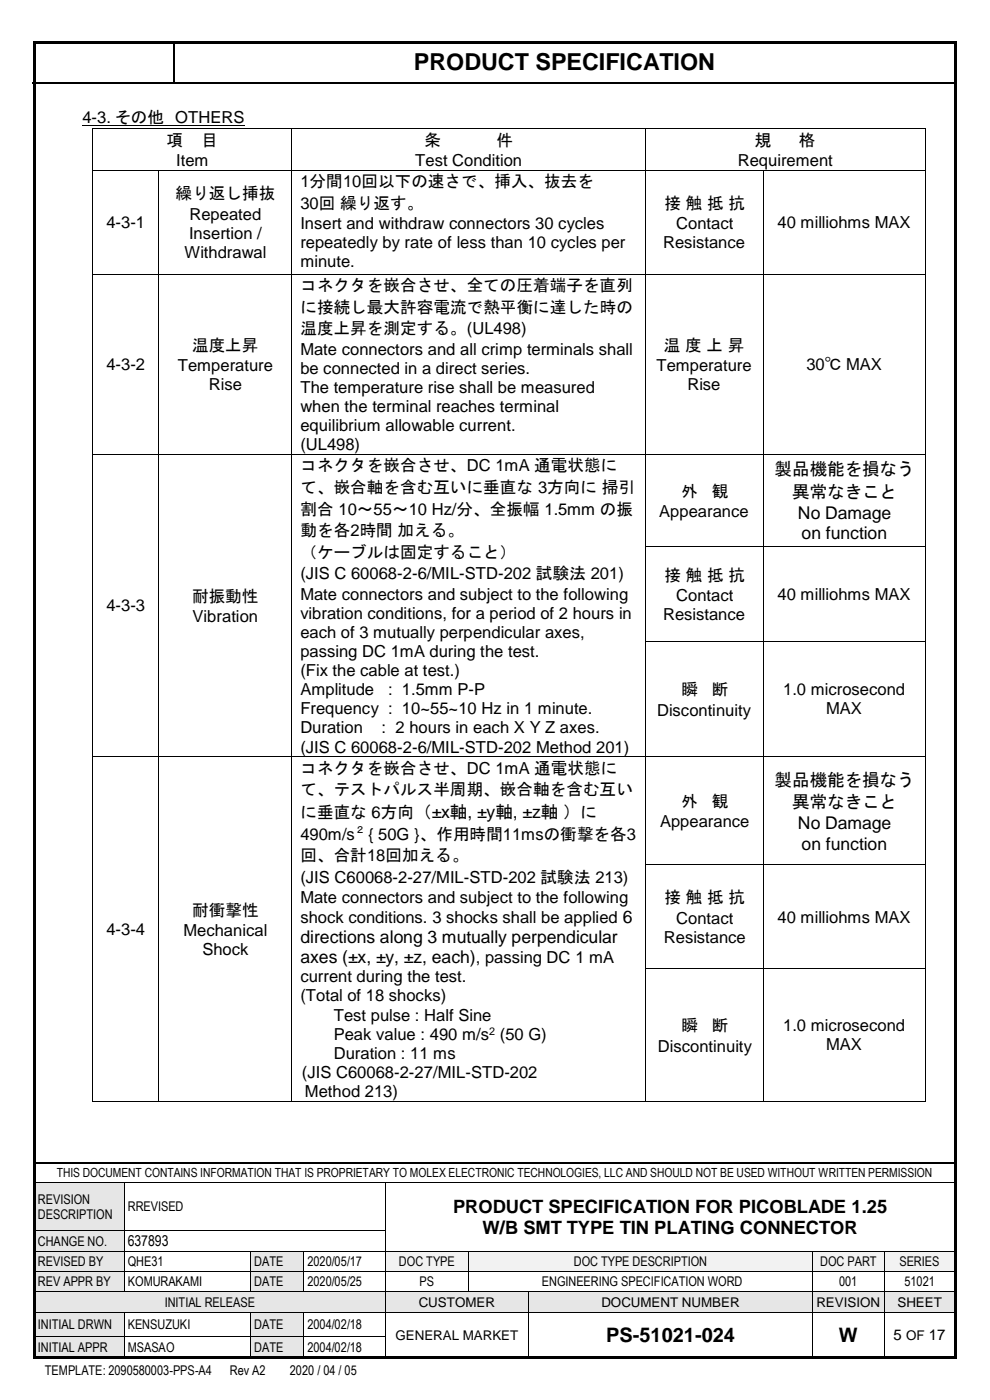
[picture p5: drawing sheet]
<svg xmlns="http://www.w3.org/2000/svg" width="210mm" height="297mm" viewBox="0 0 210 297" stroke-linecap="round" stroke-linejoin="round" font-family="sans-serif">
<defs><g id="words">
<text font-size="5" x="87.8" y="14.9">PRODUCT SPECIFICATION</text>
<g font-size="4.2">
<text x="128.6" y="284.7">PS-51021-024</text>
<text x="178" y="284.7">W</text>
</g>
<g font-size="3.9">
<text x="96.1" y="257.3">PRODUCT SPECIFICATION FOR PICOBLADE 1.25</text>
<text x="102.4" y="261.7">W/B SMT TYPE TIN PLATING CONNECTOR</text>
</g>
<g font-size="3.7">
<text x="164.3" y="100.8">製品機能を損なう</text>
<text x="168.1" y="105.6">異常なきこと</text>
<text x="169.3" y="110.1">No Damage</text>
<text x="170" y="114.4">on function</text>
<text x="164.3" y="166.6">製品機能を損なう</text>
<text x="168.1" y="171.5">異常なきこと</text>
<text x="169.3" y="176">No Damage</text>
<text x="170" y="180.2">on function</text>
<text x="63.7" y="200">directions along 3 mutually perpendicular</text>
<text x="63.7" y="204.3">axes (±x, ±y, ±z, each), passing DC 1 mA</text>
</g>
<g font-size="3.5">
<text x="17.5" y="26.2">4-3. その他 OTHERS</text>
<text x="35.3" y="30.9">項</text>
<text x="37.4" y="35.2">Item</text>
<text x="42.7" y="30.9">目</text>
<text x="88.1" y="35.2">Test Condition</text>
<text x="90" y="30.9">条</text>
<text x="105.3" y="30.9">件</text>
<text x="156.5" y="35.2">Requirement</text>
<text x="160.1" y="30.9">規</text>
<text x="169.5" y="30.9">格</text>
<text x="63.7" y="39.7">1分間10回以下の速さで、挿入、抜去を</text>
<text x="37.3" y="42.3">繰り返し挿抜</text>
<text x="40.2" y="46.6">Repeated</text>
<text x="63.7" y="44.3">30回 繰り返す。</text>
<text x="141" y="44.3">接 触 抵 抗</text>
<text x="22.6" y="48.4">4-3-1</text>
<text x="40.1" y="50.7">Insertion /</text>
<text x="63.7" y="48.6">Insert and withdraw connectors 30 cycles</text>
<text x="63.7" y="52.7">repeatedly by rate of less than 10 cycles per</text>
<text x="140.7" y="52.7">Resistance</text>
<text x="143.5" y="48.6">Contact</text>
<text x="165" y="48.4">40 milliohms MAX</text>
<text x="39.1" y="54.7">Withdrawal</text>
<text x="63.7" y="56.7">minute.</text>
<text x="63.7" y="61.8">コネクタを嵌合させ、全ての圧着端子を直列</text>
<text x="63.7" y="66.3">に接続し最大許容電流で熱平衡に達した時の</text>
<text x="63.7" y="70.9">温度上昇を測定する。(UL498)</text>
<text x="40.8" y="74.5">温度上昇</text>
<text x="63.7" y="75.2">Mate connectors and all crimp terminals shall</text>
<text x="140.8" y="74.5">温 度 上 昇</text>
<text x="22.6" y="78.5">4-3-2</text>
<text x="37.7" y="78.7">Temperature</text>
<text x="44.3" y="82.8">Rise</text>
<text x="63.7" y="79.3">be connected in a direct series.</text>
<text x="63.7" y="83.4">The temperature rise shall be measured</text>
<text x="139.3" y="78.7">Temperature</text>
<text x="145.8" y="82.8">Rise</text>
<text x="171.1" y="78.5">30℃ MAX</text>
<text x="63.7" y="87.4">when the terminal reaches terminal</text>
<text x="63.7" y="91.4">equilibrium allowable current.</text>
<text x="63.7" y="95.5">(UL498)</text>
<text x="63.7" y="100">コネクタを嵌合させ、DC 1mA 通電状態に</text>
<text x="63.7" y="104.6">て、嵌合軸を含む互いに垂直な 3方向に 掃引</text>
<text x="144.6" y="105.4">外</text>
<text x="151" y="105.4">観</text>
<text x="63.7" y="109.2">割合 10～55～10 Hz/分、全振幅 1.5mm の振</text>
<text x="63.7" y="113.7">動を各2時間 加える。</text>
<text x="139.9" y="109.7">Appearance</text>
<text x="63.7" y="118.3">（ケーブルは固定すること）</text>
<text x="63.7" y="122.9">(JIS C 60068-2-6/MIL-STD-202 試験法 201)</text>
<text x="141" y="123.2">接 触 抵 抗</text>
<text x="22.6" y="129.7">4-3-3</text>
<text x="40.8" y="127.7">耐振動性</text>
<text x="63.7" y="127.2">Mate connectors and subject to the following</text>
<text x="63.7" y="131.3">vibration conditions, for a period of 2 hours in</text>
<text x="140.7" y="131.5">Resistance</text>
<text x="143.5" y="127.5">Contact</text>
<text x="165" y="127.2">40 milliohms MAX</text>
<text x="40.9" y="132">Vibration</text>
<text x="63.7" y="135.3">each of 3 mutually perpendicular axes,</text>
<text x="63.7" y="139.4">passing DC 1mA during the test.</text>
<text x="63.7" y="143.4">(Fix the cable at test.)</text>
<text x="63.7" y="147.5">Amplitude</text>
<text x="82.3" y="147.5">: 1.5mm P-P</text>
<text x="144.6" y="147.5">瞬</text>
<text x="151" y="147.5">断</text>
<text x="166.2" y="147.5">1.0 microsecond</text>
<text x="63.7" y="151.5">Frequency : 10~55~10 Hz in 1 minute.</text>
<text x="63.7" y="155.6">Duration</text>
<text x="81" y="155.6">: 2 hours in each X Y Z axes.</text>
<text x="139.4" y="151.8">Discontinuity</text>
<text x="175.3" y="151.5">MAX</text>
<text x="63.7" y="159.7">(JIS C 60068-2-6/MIL-STD-202 Method 201)</text>
<text x="63.7" y="164.2">コネクタを嵌合させ、DC 1mA 通電状態に</text>
<text x="63.7" y="168.7">て、テストパルス半周期、嵌合軸を含む互い</text>
<text x="63.7" y="173.5">に垂直な 6方向（±x軸, ±y軸, ±z軸 ）に</text>
<text x="144.6" y="171.2">外</text>
<text x="151" y="171.2">観</text>
<text x="63.7" y="178.1">490m/s</text>
<text x="78.1" y="178.1">{ 50G }、作用時間11msの衝撃を各3</text>
<text x="140" y="175.5">Appearance</text>
<text x="63.7" y="182.7">回、合計18回加える。</text>
<text x="63.7" y="187.3">(JIS C60068-2-27/MIL-STD-202 試験法 213)</text>
<text x="63.7" y="191.6">Mate connectors and subject to the following</text>
<text x="141" y="191.7">接 触 抵 抗</text>
<text x="40.8" y="194.3">耐衝撃性</text>
<text x="63.7" y="195.8">shock conditions. 3 shocks shall be applied 6</text>
<text x="143.5" y="196">Contact</text>
<text x="165" y="195.7">40 milliohms MAX</text>
<text x="22.6" y="198.3">4-3-4</text>
<text x="38.9" y="198.6">Mechanical</text>
<text x="42.9" y="202.6">Shock</text>
<text x="140.8" y="200">Resistance</text>
<text x="63.7" y="208.4">current during the test.</text>
<text x="63.7" y="212.5">(Total of 18 shocks)</text>
<text x="70.8" y="216.5">Test pulse : Half Sine</text>
<text x="70.8" y="220.6">Peak value : 490 m/s (50 G)</text>
<text x="144.6" y="218.8">瞬</text>
<text x="151" y="218.8">断</text>
<text x="166.2" y="218.8">1.0 microsecond</text>
<text x="70.8" y="224.7">Duration : 11 ms</text>
<text x="139.6" y="223.1">Discontinuity</text>
<text x="175.3" y="222.8">MAX</text>
<text x="64.1" y="228.7">(JIS C60068-2-27/MIL-STD-202</text>
<text x="64.7" y="232.8">Method 213)</text>
</g>
<g font-size="3.2">
<text x="27.1" y="264.4">637893</text>
<text x="189.6" y="284.4">5 OF 17</text>
</g>
<g font-size="2.8">
<text x="8" y="255.3">REVISION</text>
<text x="27.1" y="257">RREVISED</text>
<text x="8" y="258.6">DESCRIPTION</text>
<text x="8" y="264.2">CHANGE NO.</text>
<text x="8" y="268.6">REVISED BY</text>
<text x="27.1" y="268.6">QHE31</text>
<text x="53.9" y="268.6">DATE</text>
<text x="65.2" y="268.6">2020/05/17</text>
<text x="84.6" y="268.6">DOC TYPE</text>
<text x="121.7" y="268.6">DOC TYPE DESCRIPTION</text>
<text x="174" y="268.6">DOC PART</text>
<text x="190.8" y="268.6">SERIES</text>
<text x="8" y="272.9">REV APPR BY</text>
<text x="27.1" y="272.9">KOMURAKAMI</text>
<text x="53.9" y="272.9">DATE</text>
<text x="65.2" y="272.9">2020/05/25</text>
<text x="89" y="272.9">PS</text>
<text x="114.9" y="272.9">ENGINEERING SPECIFICATION WORD</text>
<text x="178" y="272.9">001</text>
<text x="191.8" y="272.9">51021</text>
<text x="8" y="281.9">INITIAL DRWN</text>
<text x="27.1" y="281.9">KENSUZUKI</text>
<text x="34.9" y="277.2">INITIAL RELEASE</text>
<text x="53.9" y="281.9">DATE</text>
<text x="65.2" y="281.9">2004/02/18</text>
<text x="88.8" y="277.2">CUSTOMER</text>
<text x="127.6" y="277.2">DOCUMENT NUMBER</text>
<text x="173.2" y="277.2">REVISION</text>
<text x="190.4" y="277.2">SHEET</text>
<text x="8" y="286.7">INITIAL APPR</text>
<text x="27.1" y="286.7">MSASAO</text>
<text x="53.9" y="286.7">DATE</text>
<text x="65.2" y="286.7">2004/02/18</text>
<text x="83.9" y="284.2">GENERAL MARKET</text>
<text x="9.5" y="291.8">TEMPLATE: 2090580003-PPS-A4</text>
<text x="48.8" y="291.8">Rev A2</text>
<text x="61.5" y="291.8">2020 / 04 / 05</text>
</g>
<text font-size="2.7" x="12" y="249.8">THIS DOCUMENT CONTAINS INFORMATION THAT IS PROPRIETARY TO MOLEX ELECTRONIC TECHNOLOGIES, LLC AND SHOULD NOT BE USED WITHOUT WRITTEN PERMISSION</text>
<text font-size="2.3" x="103.8" y="219.5">2</text>
<text font-size="2.1" x="75.3" y="176.7">２</text>
</g></defs>
<g fill="#000">
<path d="M36.7 8.9h.3v.2h-.3z" fill-rule="evenodd"/>
<path d="M36.7 17.4h.3v.3h-.3z" fill-rule="evenodd"/>
</g>
<path d="M6.9 17.6h29.8M36.9 9.1v8.3M37 17.6h165.8M7.3 246.7h195.3" fill="none" stroke="#000" stroke-width=".34"/>
<g fill="#e6e6e6">
<path d="M7.3 251h19v10h-19z" fill-rule="evenodd"/>
<path d="M8 252.8h17.6v3.2h-17.6z" fill-rule="evenodd"/>
<path d="M8 256h17.6v3.2h-17.6z" fill-rule="evenodd"/>
</g>
<path d="M7.3 250.9h19M26.4 251v10M26.5 250.9h55.2M81.8 251v10M81.9 250.9h120.7" fill="none" stroke="#000" stroke-width=".21"/>
<g fill="#000">
<path d="M26.3 250.9h.2v.1h-.2z" fill-rule="evenodd"/>
<path d="M81.7 250.9h.2v.1h-.2z" fill-rule="evenodd"/>
</g>
<g fill="#e6e6e6">
<path d="M7.3 261.2h19v4.1h-19z" fill-rule="evenodd"/>
<path d="M8 261.7h17.6v3.2h-17.6z" fill-rule="evenodd"/>
</g>
<path d="M7.3 261.1h19M26.4 261.2v4.1M26.5 261.1h55.2M81.8 261.2v4.1" fill="none" stroke="#000" stroke-width=".21"/>
<g fill="#000">
<path d="M26.3 261h.2v.2h-.2z" fill-rule="evenodd"/>
<path d="M81.7 261h.2v.2h-.2z" fill-rule="evenodd"/>
</g>
<g fill="#e6e6e6">
<path d="M7.3 265.5h19v4.2h-19z" fill-rule="evenodd"/>
<path d="M8 266h17.6v3.2h-17.6z" fill-rule="evenodd"/>
</g>
<g fill="#fff">
<path d="M26.5 265.5h26.6v4.2h-26.6z" fill-rule="evenodd"/>
<path d="M27.1 266h25.3v3.2h-25.3z" fill-rule="evenodd"/>
</g>
<g fill="#e6e6e6">
<path d="M53.3 265.5h11.1v4.2h-11.1z" fill-rule="evenodd"/>
<path d="M53.9 266h9.8v3.2h-9.8z" fill-rule="evenodd"/>
</g>
<g fill="#f2f2f2">
<path d="M81.8 265.5h17.5v4.2h-17.5z" fill-rule="evenodd"/>
<path d="M82.5 266h16.2v3.2h-16.2z" fill-rule="evenodd"/>
<path d="M99.5 265.5h72.8v4.2h-72.8z" fill-rule="evenodd"/>
<path d="M100.1 266h71.6v3.2h-71.6z" fill-rule="evenodd"/>
<path d="M172.5 265.5h14.9v4.2h-14.9z" fill-rule="evenodd"/>
<path d="M173.2 266h13.6v3.2h-13.6z" fill-rule="evenodd"/>
<path d="M187.6 265.5h15v4.2h-15z" fill-rule="evenodd"/>
<path d="M188.3 266h13.5v3.2h-13.5z" fill-rule="evenodd"/>
</g>
<g fill="none" stroke="#000" stroke-width=".21">
<path d="M7.3 265.4h19M26.4 265.5v4.2M26.5 265.4h26.6M53.2 265.5v4.2M53.3 265.4h11.1M64.5 265.5v4.2M64.6 265.4h17.1M81.8 265.5v4.2M81.9 265.4h17.4M99.4 265.5v4.2M99.5 265.4h72.9M172.5 265.5v4.2"/>
<path d="M172.5 265.4h14.9M187.5 265.5v4.2M187.6 265.4h15.1"/>
</g>
<g fill="#000">
<path d="M26.3 265.3h.2v.2h-.2z" fill-rule="evenodd"/>
<path d="M53.1 265.3h.2v.2h-.2z" fill-rule="evenodd"/>
<path d="M64.4 265.3h.2v.2h-.2z" fill-rule="evenodd"/>
<path d="M81.7 265.3h.2v.2h-.2z" fill-rule="evenodd"/>
<path d="M99.3 265.3h.2v.2h-.2z" fill-rule="evenodd"/>
<path d="M172.4 265.3h.1v.2h-.1z" fill-rule="evenodd"/>
<path d="M187.4 265.3h.2v.2h-.2z" fill-rule="evenodd"/>
</g>
<g fill="#e6e6e6">
<path d="M7.3 269.8h19v4.2h-19z" fill-rule="evenodd"/>
<path d="M8 270.3h17.6v3.2h-17.6z" fill-rule="evenodd"/>
</g>
<g fill="#fff">
<path d="M26.5 269.8h26.6v4.2h-26.6z" fill-rule="evenodd"/>
<path d="M27.1 270.3h25.3v3.2h-25.3z" fill-rule="evenodd"/>
</g>
<g fill="#e6e6e6">
<path d="M53.3 269.8h11.1v4.2h-11.1z" fill-rule="evenodd"/>
<path d="M53.9 270.3h9.8v3.2h-9.8z" fill-rule="evenodd"/>
</g>
<g fill="#fff">
<path d="M64.6 269.8h17.1v4.2h-17.1z" fill-rule="evenodd"/>
<path d="M65.2 270.3h15.8v3.2h-15.8z" fill-rule="evenodd"/>
</g>
<g fill="none" stroke="#000" stroke-width=".21">
<path d="M7.3 269.7h19M26.4 269.8v4.2M26.5 269.7h26.6M53.2 269.8v4.2M53.3 269.7h11.1M64.5 269.8v4.2M64.6 269.7h17.1M81.8 269.8v4.2M81.9 269.7h17.4M99.4 269.8v4.2M99.5 269.7h72.9M172.5 269.8v4.2"/>
<path d="M172.5 269.7h14.9M187.5 269.8v4.2M187.6 269.7h15.1"/>
</g>
<g fill="#000">
<path d="M26.3 269.7h.2v.1h-.2z" fill-rule="evenodd"/>
<path d="M53.1 269.7h.2v.1h-.2z" fill-rule="evenodd"/>
<path d="M64.4 269.7h.2v.1h-.2z" fill-rule="evenodd"/>
<path d="M81.7 269.7h.2v.1h-.2z" fill-rule="evenodd"/>
<path d="M99.3 269.7h.2v.1h-.2z" fill-rule="evenodd"/>
<path d="M172.4 269.7h.1v.1h-.1z" fill-rule="evenodd"/>
<path d="M187.4 269.7h.2v.1h-.2z" fill-rule="evenodd"/>
</g>
<g fill="#e6e6e6">
<path d="M7.3 274.1h74.4v4.2h-74.4z" fill-rule="evenodd"/>
<path d="M8 274.6h73v3.2h-73z" fill-rule="evenodd"/>
<path d="M81.8 274.1h30.2v4.2h-30.2z" fill-rule="evenodd"/>
<path d="M82.5 274.6h28.9v3.3h-28.9z" fill-rule="evenodd"/>
<path d="M112.2 274.1h60.1v4.2h-60.1z" fill-rule="evenodd"/>
<path d="M112.8 274.6h58.9v3.3h-58.9z" fill-rule="evenodd"/>
<path d="M172.5 274.1h14.9v4.2h-14.9z" fill-rule="evenodd"/>
<path d="M173.2 274.6h13.6v3.3h-13.6z" fill-rule="evenodd"/>
<path d="M187.6 274.1h15v4.2h-15z" fill-rule="evenodd"/>
<path d="M188.3 274.6h13.5v3.3h-13.5z" fill-rule="evenodd"/>
</g>
<g fill="none" stroke="#000" stroke-width=".21">
<path d="M7.3 274.1h19M26.5 274.1h26.6M53.3 274.1h11.1M64.6 274.1h17.1M81.8 274.1v4.2M81.9 274.1h17.4M99.5 274.1h12.5M112.1 274.1v4.2M112.2 274.1h60.2M172.5 274.1v4.2M172.5 274.1h14.9M187.5 274.1v4.2"/>
<path d="M187.6 274.1h15.1"/>
</g>
<g fill="#000">
<path d="M26.3 274h.2v.1h-.2z" fill-rule="evenodd"/>
<path d="M53.1 274h.2v.1h-.2z" fill-rule="evenodd"/>
<path d="M64.4 274h.2v.1h-.2z" fill-rule="evenodd"/>
<path d="M81.7 274h.2v.1h-.2z" fill-rule="evenodd"/>
<path d="M99.3 274h.2v.1h-.2z" fill-rule="evenodd"/>
<path d="M112 274h.2v.1h-.2z" fill-rule="evenodd"/>
<path d="M172.4 274h.1v.1h-.1z" fill-rule="evenodd"/>
<path d="M187.4 274h.2v.1h-.2z" fill-rule="evenodd"/>
</g>
<g fill="#e6e6e6">
<path d="M7.3 278.5h19v4.9h-19z" fill-rule="evenodd"/>
<path d="M8 279.3h17.6v3.2h-17.6z" fill-rule="evenodd"/>
<path d="M53.3 278.5h11.1v4.9h-11.1z" fill-rule="evenodd"/>
<path d="M53.9 279.3h9.8v3.2h-9.8z" fill-rule="evenodd"/>
</g>
<g fill="#fff">
<path d="M112.2 278.5h60.1v9.5h-60.1z" fill-rule="evenodd"/>
<path d="M112.8 280.8h58.9v4.9h-58.9z" fill-rule="evenodd"/>
<path d="M172.5 278.5h14.9v9.5h-14.9z" fill-rule="evenodd"/>
<path d="M173.2 280.8h13.6v4.9h-13.6z" fill-rule="evenodd"/>
<path d="M187.6 278.5h15v9.5h-15z" fill-rule="evenodd"/>
<path d="M188.3 281.4h13.5v3.6h-13.5z" fill-rule="evenodd"/>
</g>
<g fill="none" stroke="#000" stroke-width=".21">
<path d="M7.3 278.4h19M26.4 278.5v4.9M26.5 278.4h26.6M53.2 278.5v4.9M53.3 278.4h11.1M64.5 278.5v4.9M64.6 278.4h17.1M81.8 278.5v4.9M81.9 278.4h30.1M112.1 278.5v4.9M112.2 278.4h60.2M172.5 278.5v4.9"/>
<path d="M172.5 278.4h14.9M187.5 278.5v4.9M187.6 278.4h15.1"/>
</g>
<g fill="#000">
<path d="M26.3 278.3h.2v.2h-.2z" fill-rule="evenodd"/>
<path d="M53.1 278.3h.2v.2h-.2z" fill-rule="evenodd"/>
<path d="M64.4 278.3h.2v.2h-.2z" fill-rule="evenodd"/>
<path d="M81.7 278.3h.2v.2h-.2z" fill-rule="evenodd"/>
<path d="M112 278.3h.2v.2h-.2z" fill-rule="evenodd"/>
<path d="M172.4 278.3h.1v.2h-.1z" fill-rule="evenodd"/>
<path d="M187.4 278.3h.2v.2h-.2z" fill-rule="evenodd"/>
</g>
<g fill="#e6e6e6">
<path d="M7.3 283.5h19v4.5h-19z" fill-rule="evenodd"/>
<path d="M8 284.1h17.6v3.3h-17.6z" fill-rule="evenodd"/>
<path d="M53.3 283.5h11.1v4.5h-11.1z" fill-rule="evenodd"/>
<path d="M53.9 284.1h9.8v3.3h-9.8z" fill-rule="evenodd"/>
</g>
<g fill="none" stroke="#000" stroke-width=".21">
<path d="M17.5 26.7h34.4M19.6 27.3v8.7M19.6 36.2v21.8M19.7 27.3h42.2M19.7 36.1h13.9M33.7 36.2v21.8M33.8 36.1h28.1M61.9 27.3v8.7M61.9 36.2v21.8M62 27.3h74.8M62 36.1h74.8M136.8 27.3v8.7"/>
<path d="M136.8 36.2v21.8M136.9 27.3h59.3M136.9 36.1h24.9M161.9 36.2v21.8M162 36.1h34.2M196.3 27.3v8.7M196.3 36.2v21.8M19.6 58.2v38.1M19.7 58.1h13.9M33.7 58.2v38.1M33.8 58.1h28.1M61.9 58.2v38.1"/>
<path d="M62 58.1h74.8M136.8 58.2v38.1M136.9 58.1h24.9M161.9 58.2v38.1M162 58.1h34.2M196.3 58.2v38.1M19.6 96.5v19.3M19.7 96.4h13.9M33.7 96.5v19.3M33.8 96.4h28.1M61.9 96.5v19.3M62 96.4h74.8"/>
<path d="M136.8 96.5v19.3M136.9 96.4h24.9M161.9 96.5v19.3M162 96.4h34.2M196.3 96.5v19.3M19.6 116v19.9M33.7 116v19.9M61.9 116v19.9M136.8 116v19.9M136.9 115.9h24.9M161.9 116v19.9M162 115.9h34.2"/>
<path d="M196.3 116v19.9M19.6 136.1v24.3M33.7 136.1v24.3M61.9 136.1v24.3M136.8 136.1v24.3M136.9 136h24.9M161.9 136.1v24.3M162 136h34.2M196.3 136.1v24.3M19.6 160.6v22.8M19.7 160.5h13.9M33.7 160.6v22.8"/>
<path d="M33.8 160.5h28.1M61.9 160.6v22.8M62 160.5h74.8M136.8 160.6v22.8M136.9 160.5h24.9M161.9 160.6v22.8M162 160.5h34.2M196.3 160.6v22.8M19.6 183.6v21.8M33.7 183.6v21.8M61.9 183.6v21.8M136.8 183.6v21.8"/>
<path d="M136.9 183.5h24.9M161.9 183.6v21.8M162 183.5h34.2M196.3 183.6v21.8M19.6 205.6v27.9M33.7 205.6v27.9M61.9 205.6v27.9M136.8 205.6v27.9M136.9 205.5h24.9M161.9 205.6v27.9M162 205.5h34.2M196.3 205.6v27.9"/>
<path d="M19.7 233.6h13.9M33.8 233.6h28.1M62 233.6h74.8M136.9 233.6h24.9M162 233.6h34.2M7.3 283.5h19M26.4 283.5v4.5M26.5 283.5h26.6M53.2 283.5v4.5M53.3 283.5h11.1M64.5 283.5v4.5M64.6 283.5h17.1"/>
<path d="M81.8 283.5v4.5M112.1 283.5v4.5M172.5 283.5v4.5M187.5 283.5v4.5"/>
</g>
<g fill="#000">
<path d="M7 8.8h.5v.5h-.5z" fill-rule="evenodd"/>
<path d="M7 8.8h.5v.5h-.5z" fill-rule="evenodd"/>
<path d="M7.5 8.8h195v.5h-195z" fill-rule="evenodd"/>
<path d="M202.5 8.8h.5v.5h-.5z" fill-rule="evenodd"/>
<path d="M202.5 8.8h.5v.5h-.5z" fill-rule="evenodd"/>
<path d="M19.5 27.2h.2v.1h-.2z" fill-rule="evenodd"/>
<path d="M19.5 27.2h.2v.1h-.2z" fill-rule="evenodd"/>
<path d="M19.5 36h.2v.2h-.2z" fill-rule="evenodd"/>
<path d="M33.6 36h.2v.2h-.2z" fill-rule="evenodd"/>
<path d="M61.9 27.2h.1v.1h-.1z" fill-rule="evenodd"/>
<path d="M61.9 36h.1v.2h-.1z" fill-rule="evenodd"/>
<path d="M136.8 27.2h.1v.1h-.1z" fill-rule="evenodd"/>
<path d="M136.8 36h.1v.2h-.1z" fill-rule="evenodd"/>
<path d="M161.8 36h.2v.2h-.2z" fill-rule="evenodd"/>
<path d="M196.2 27.2h.2v.1h-.2z" fill-rule="evenodd"/>
<path d="M196.2 27.2h.2v.1h-.2z" fill-rule="evenodd"/>
<path d="M196.2 36h.2v.2h-.2z" fill-rule="evenodd"/>
<path d="M19.5 58h.2v.2h-.2z" fill-rule="evenodd"/>
<path d="M33.6 58h.2v.2h-.2z" fill-rule="evenodd"/>
<path d="M61.9 58h.1v.2h-.1z" fill-rule="evenodd"/>
<path d="M136.8 58h.1v.2h-.1z" fill-rule="evenodd"/>
<path d="M161.8 58h.2v.2h-.2z" fill-rule="evenodd"/>
<path d="M196.2 58h.2v.2h-.2z" fill-rule="evenodd"/>
<path d="M19.5 96.3h.2v.2h-.2z" fill-rule="evenodd"/>
<path d="M33.6 96.3h.2v.2h-.2z" fill-rule="evenodd"/>
<path d="M61.9 96.3h.1v.2h-.1z" fill-rule="evenodd"/>
<path d="M136.8 96.3h.1v.2h-.1z" fill-rule="evenodd"/>
<path d="M161.8 96.3h.2v.2h-.2z" fill-rule="evenodd"/>
<path d="M196.2 96.3h.2v.2h-.2z" fill-rule="evenodd"/>
<path d="M19.5 115.8h.2v.2h-.2z" fill-rule="evenodd"/>
<path d="M33.6 115.8h.2v.2h-.2z" fill-rule="evenodd"/>
<path d="M61.9 115.8h.1v.2h-.1z" fill-rule="evenodd"/>
<path d="M136.8 115.8h.1v.2h-.1z" fill-rule="evenodd"/>
<path d="M161.8 115.8h.2v.2h-.2z" fill-rule="evenodd"/>
<path d="M196.2 115.8h.2v.2h-.2z" fill-rule="evenodd"/>
<path d="M19.5 135.9h.2v.2h-.2z" fill-rule="evenodd"/>
<path d="M33.6 135.9h.2v.2h-.2z" fill-rule="evenodd"/>
<path d="M61.9 135.9h.1v.2h-.1z" fill-rule="evenodd"/>
<path d="M136.8 135.9h.1v.2h-.1z" fill-rule="evenodd"/>
<path d="M161.8 135.9h.2v.2h-.2z" fill-rule="evenodd"/>
<path d="M196.2 135.9h.2v.2h-.2z" fill-rule="evenodd"/>
<path d="M19.5 160.4h.2v.2h-.2z" fill-rule="evenodd"/>
<path d="M33.6 160.4h.2v.2h-.2z" fill-rule="evenodd"/>
<path d="M61.9 160.4h.1v.2h-.1z" fill-rule="evenodd"/>
<path d="M136.8 160.4h.1v.2h-.1z" fill-rule="evenodd"/>
<path d="M161.8 160.4h.2v.2h-.2z" fill-rule="evenodd"/>
<path d="M196.2 160.4h.2v.2h-.2z" fill-rule="evenodd"/>
<path d="M19.5 183.4h.2v.2h-.2z" fill-rule="evenodd"/>
<path d="M33.6 183.4h.2v.2h-.2z" fill-rule="evenodd"/>
<path d="M61.9 183.4h.1v.2h-.1z" fill-rule="evenodd"/>
<path d="M136.8 183.4h.1v.2h-.1z" fill-rule="evenodd"/>
<path d="M161.8 183.4h.2v.2h-.2z" fill-rule="evenodd"/>
<path d="M196.2 183.4h.2v.2h-.2z" fill-rule="evenodd"/>
<path d="M19.5 205.4h.2v.2h-.2z" fill-rule="evenodd"/>
<path d="M33.6 205.4h.2v.2h-.2z" fill-rule="evenodd"/>
<path d="M61.9 205.4h.1v.2h-.1z" fill-rule="evenodd"/>
<path d="M136.8 205.4h.1v.2h-.1z" fill-rule="evenodd"/>
<path d="M161.8 205.4h.2v.2h-.2z" fill-rule="evenodd"/>
<path d="M196.2 205.4h.2v.2h-.2z" fill-rule="evenodd"/>
<path d="M19.5 233.5h.2v.2h-.2z" fill-rule="evenodd"/>
<path d="M19.5 233.5h.2v.2h-.2z" fill-rule="evenodd"/>
<path d="M33.6 233.5h.2v.2h-.2z" fill-rule="evenodd"/>
<path d="M61.9 233.5h.1v.2h-.1z" fill-rule="evenodd"/>
<path d="M136.8 233.5h.1v.2h-.1z" fill-rule="evenodd"/>
<path d="M161.8 233.5h.2v.2h-.2z" fill-rule="evenodd"/>
<path d="M196.2 233.5h.2v.2h-.2z" fill-rule="evenodd"/>
<path d="M196.2 233.5h.2v.2h-.2z" fill-rule="evenodd"/>
<path d="M7 9.3h.5v278.4h-.5z" fill-rule="evenodd"/>
<path d="M7 287.7h.5v.5h-.5z" fill-rule="evenodd"/>
<path d="M7 287.7h.5v.5h-.5z" fill-rule="evenodd"/>
<path d="M7.5 287.7h195v.5h-195z" fill-rule="evenodd"/>
<path d="M26.3 283.4h.2v.1h-.2z" fill-rule="evenodd"/>
<path d="M53.1 283.4h.2v.1h-.2z" fill-rule="evenodd"/>
<path d="M64.4 283.4h.2v.1h-.2z" fill-rule="evenodd"/>
<path d="M81.7 283.4h.2v.1h-.2z" fill-rule="evenodd"/>
<path d="M112 283.4h.2v.1h-.2z" fill-rule="evenodd"/>
<path d="M172.4 283.4h.1v.1h-.1z" fill-rule="evenodd"/>
<path d="M187.4 283.4h.2v.1h-.2z" fill-rule="evenodd"/>
<path d="M202.5 9.3h.5v278.4h-.5z" fill-rule="evenodd"/>
<path d="M202.5 287.7h.5v.5h-.5z" fill-rule="evenodd"/>
<path d="M202.5 287.7h.5v.5h-.5z" fill-rule="evenodd"/>
</g>
<use href="#words"/>
</svg>
